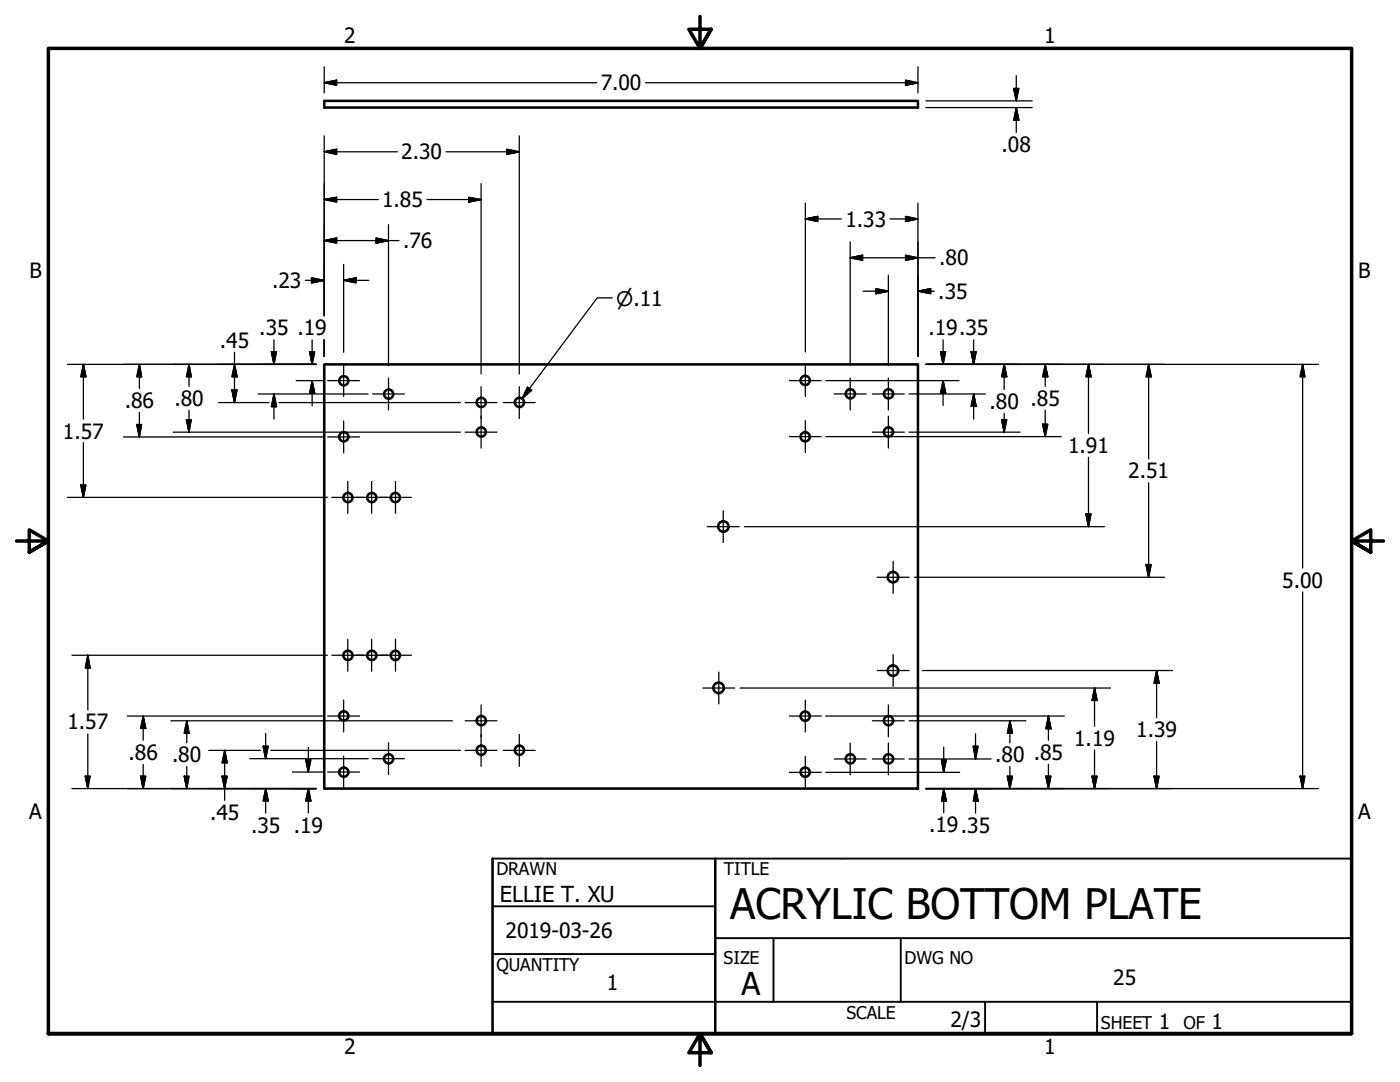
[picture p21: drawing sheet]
<svg xmlns="http://www.w3.org/2000/svg" width="279mm" height="216mm" viewBox="0 0 279 216" stroke-linecap="round" stroke-linejoin="round" font-family="sans-serif">
<defs><g id="words">
<text font-size="8.4" x="145.7" y="183.5">ACRYLIC BOTTOM PLATE</text>
<text font-size="6.3" x="148" y="198.6">A</text>
<text font-size="4.4" x="99.8" y="180">ELLIE T. XU</text>
<g font-size="4.2">
<text x="68.7" y="8.6">2</text>
<text x="208.4" y="8.6">1</text>
<text x="119.9" y="18">7.00</text>
<text x="80.1" y="31.8">2.30</text>
<text x="199.9" y="30.3">.08</text>
<text x="76.3" y="41.3">1.85</text>
<text x="168.7" y="45.2">1.33</text>
<text x="80.5" y="49.5">.76</text>
<text x="187.5" y="53">.80</text>
<text x="5.9" y="55.5">B</text>
<text x="54.3" y="57.5">.23</text>
<text x="187.3" y="59.6">.35</text>
<text x="271.1" y="55.5">B</text>
<text x="43.9" y="69.5">.45</text>
<text x="51.8" y="66.9">.35 .19</text>
<text x="185.3" y="66.9">.19.35</text>
<text x="24.9" y="81.5">.86</text>
<text x="34.8" y="81">.80</text>
<text x="197.5" y="81.6">.80 .85</text>
<text x="12.6" y="87.5">1.57</text>
<text x="213.2" y="90.4">1.91</text>
<text x="225.2" y="95.4">2.51</text>
<text x="255.9" y="117.3">5.00</text>
<text x="13.5" y="145.5">1.57</text>
<text x="214.4" y="148.8">1.19</text>
<text x="226.8" y="147.1">1.39</text>
<text x="25.7" y="151.6">.86 .80</text>
<text x="198.6" y="152.1">.80 .85</text>
<text x="5.8" y="163.4">A</text>
<text x="41.9" y="163.6">.45</text>
<text x="50.1" y="166.2">.35 .19</text>
<text x="185.4" y="166.1">.19.35</text>
<text x="271" y="163.4">A</text>
<text x="100.9" y="187.3">2019-03-26</text>
<text x="121.1" y="197.6">1</text>
<text x="222.2" y="196.5">25</text>
<text x="189.7" y="204.9">2/3</text>
<text x="231.3" y="205.4">1</text>
<text x="241.8" y="205.4">1</text>
<text x="68.7" y="210.3">2</text>
<text x="208.4" y="210.3">1</text>
</g>
<text font-size="4" x="123" y="61">⌀.11</text>
<g font-size="3.5">
<text x="99.1" y="174.6">DRAWN</text>
<text x="144.5" y="174.6">TITLE</text>
<text x="99.1" y="193.8">QUANTITY</text>
<text x="144.4" y="192.3">SIZE</text>
<text x="180.5" y="192.3">DWG NO</text>
<text x="168.9" y="203.3">SCALE</text>
<text x="219.7" y="205.4">SHEET</text>
<text x="236.2" y="205.4">OF</text>
</g>
</g></defs>
<!-- layer: Visible (ANSI) -->
<g fill="none" stroke="#000" stroke-width=".51">
<path d="M64.7 20.1h118.5v1.4h-118.5zM64.7 72.7h118.5v84.7h-118.5z"/>
<circle cx="68.6" cy="76" r=".92"/>
<circle cx="77.6" cy="78.6" r=".92"/>
<circle cx="160.7" cy="75.9" r=".92"/>
<circle cx="169.7" cy="78.6" r=".92"/>
<circle cx="177.3" cy="78.6" r=".92"/>
<circle cx="68.6" cy="87.2" r=".92"/>
<circle cx="69.4" cy="99.3" r=".92"/>
<circle cx="74.2" cy="99.3" r=".92"/>
<circle cx="78.9" cy="99.3" r=".92"/>
<circle cx="96" cy="80.3" r=".92"/>
<circle cx="96" cy="86.2" r=".92"/>
<circle cx="103.7" cy="80.3" r=".92"/>
<circle cx="160.7" cy="87.2" r=".92"/>
<circle cx="177.3" cy="86.2" r=".92"/>
<circle cx="144.4" cy="105.1" r="1.05"/>
<circle cx="178.2" cy="115.2" r="1.05"/>
<circle cx="69.4" cy="130.8" r=".92"/>
<circle cx="74.2" cy="130.8" r=".92"/>
<circle cx="78.9" cy="130.8" r=".92"/>
<circle cx="143.4" cy="137.3" r="1.05"/>
<circle cx="178.2" cy="133.8" r="1.05"/>
<circle cx="68.6" cy="154.1" r=".92"/>
<circle cx="68.6" cy="142.8" r=".92"/>
<circle cx="77.6" cy="151.4" r=".92"/>
<circle cx="96" cy="149.7" r=".92"/>
<circle cx="96" cy="143.8" r=".92"/>
<circle cx="103.7" cy="149.7" r=".92"/>
<circle cx="160.7" cy="154.1" r=".92"/>
<circle cx="160.7" cy="142.9" r=".92"/>
<circle cx="169.7" cy="151.4" r=".92"/>
<circle cx="177.3" cy="151.4" r=".92"/>
<circle cx="177.3" cy="143.8" r=".92"/>
</g>
<!-- layer: Border (ANSI) -->
<path d="M139.7 3.3v6.4l-2.2-3.9h4.4l-2.2 3.9 2.2-3.9M3.3 107.9h6.4l-3.9-2.2v4.5l3.9-2.3-3.9 2.3M276.1 107.9h-6.4l3.9-2.2v4.5l-3.9-2.3 3.9 2.3M9.7 206.2v-196.5h260v196.5h-260h260M141.9 210.1l-2.2-3.9 2.2 3.9h-4.4l2.2-3.9v6.4" fill="none" stroke="#000" stroke-width=".7"/>
<!-- layer: Title (ANSI) -->
<path d="M98.3 171.3v34.9h171.4v-34.9M142.7 171.3v34.9" fill="none" stroke="#000" stroke-width=".51"/>
<path d="M98.3 171.3h171.4M98.3 199.9h171.4M98.3 180.8h44.4M98.3 190.4h44.4M142.7 187.2h127M154.4 187.2v12.7M179.8 187.2v12.7M196.6 199.9v6.3M218.9 199.9v6.3" fill="none" stroke="#000" stroke-width=".38"/>
<!-- layer: Dimension (ANSI) -->
<g fill="none" stroke="#000" stroke-width=".25">
<path d="M64.7 16.5l2.5-.5v1zM64.7 16.5h54.4M64.7 13.3v5.2M128.8 16.5h54.4M180.7 16l2.5 .5-2.5 .5zM183.2 13.3v5.2M202.3 17.7h1l-.5 2.4zM202.8 15.1v5M64.7 39.8l2.5-.4v.9zM64.7 30.3l2.5-.5v1zM64.7 27.1v35.9M64.7 39.8h10.8"/>
<path d="M64.7 30.3h14.6M85.2 39.8h10.8M89 30.3h14.6M93.5 39.4l2.5 .4-2.5 .5zM96 36.6v38M101.2 29.8l2.4 .5-2.4 .5zM103.6 27.1v47.5M184.8 20.1h21.2M184.8 21.5h21.2M202.8 21.5l.5 2.5h-1zM202.8 21.5v4.9M61 55.9h3.7"/>
<path d="M62.2 55.4l2.5 .5-2.5 .6zM64.7 48l2.5-.5v1zM64.7 48h14.9M68.6 55.9l2.5-.5v1.1zM68.6 55.9h5M68.6 52.8v17.5M75.1 47.5l2.4 .5-2.4 .5zM77.5 44.8v28.2M122.2 59.4h-3l-15 20.2M160.7 43.7l2.5-.5v1zM160.7 43.7h7.2M160.7 40.5v29.7"/>
<path d="M169.7 51.4l2.4-.5v1zM169.7 51.4h16.9M169.7 48.3v24.6M172.3 58.1h5M174.8 57.6l2.5 .5-2.5 .5zM177.3 54.9v18M177.6 43.7h5.6M180.7 50.9l2.5 .5-2.5 .5zM180.7 43.2l2.5 .5-2.5 .5zM183.2 58.1l2.5-.5v1zM183.2 40.5v30.6M183.2 58.1h3.2"/>
<path d="M13.5 72.7h49.6M16.6 72.7l.5 2.5h-1zM16.6 72.7v10.9M27.8 72.7l.5 2.5h-1zM27.8 72.7v4.8M37.7 72.7l.5 2.5h-1zM37.7 72.7v4.4M46.3 77.8h1l-.5 2.5zM46.8 72.7l.5 2.5h-1zM46.8 70.3v10M51.5 78.6h17M54.2 70.2h1l-.5 2.5z"/>
<path d="M54.7 78.6l.5 2.6h-1zM54.7 67.8v4.9M54.7 78.6v5M59.1 75.9h5.4M61.8 70.2h1l-.5 2.5zM62.3 75.9l.5 2.6h-1zM62.3 67.8v4.9M62.3 75.9v5.1M64.7 67.8v3.3M68.7 78.6h4.8M105.3 77.3l.8 .6-1.9 1.7zM164.8 75.9h4.7"/>
<path d="M169.8 75.9h7.4M177.4 75.9h14M181.4 78.6h15.3M184.8 72.7h78.3M187.7 70.2h1l-.5 2.5zM188.2 75.9l.5 2.5h-1zM188.2 67.8v4.9M188.2 75.9v5M193.8 70.2h1l-.5 2.5zM194.3 78.6l.5 2.5h-1zM194.3 67.8v4.9M194.3 78.6v5"/>
<path d="M200.4 72.7l.5 2.5h-1zM200.4 72.7v5M208.6 72.7l.5 2.5h-1zM208.6 72.7v4.4M217.2 72.7l.5 2.5h-1zM217.2 72.7v13.8M229.2 72.7l.5 2.5h-1zM229.2 72.7v18.9M260 72.7l.4 2.5h-.9zM260 72.7v40.6M13.5 99.3h51.8M16.1 96.8h1l-.5 2.5z"/>
<path d="M16.6 88.3v11M24.6 87.2h39.9M27.3 84.7h1l-.5 2.5zM27.8 82.3v4.9M34.5 86.2h34M37.2 83.8h1l-.5 2.4zM37.7 81.9v4.3M43.6 80.3h10.1M55.7 80.3h21.8M68.7 86.2h23.2M77.7 80.3h14.2M164.8 87.1h12.4"/>
<path d="M177.4 87.1h34.4M181.4 86.2h22.2M199.9 83.8h1l-.5 2.4zM200.4 82.5v3.7M208.1 84.6h1l-.5 2.5zM208.6 81.9v5.2M217.2 91.2v13.9M229.2 96.3v18.9M148.6 105.1h71.8M182.5 115.2h49.9M216.7 102.6h1l-.5 2.5zM228.7 112.6h1l-.5 2.6z"/>
<path d="M260 118.1v39.3M14.4 130.7h50.9M17.5 130.7l.5 2.6h-1zM17.5 130.7v11M147.7 137.3h30.4M178.3 137.3h43.3M184.1 133.8h49.9M218.4 137.3l.5 2.5h-1zM218.4 137.3v7.6M230.8 133.8l.5 2.5h-1zM230.8 133.8v9.4M14.4 157.4h48.7"/>
<path d="M17 154.9h1l-.5 2.5zM17.5 146.4v11M25.4 142.9h39.1M28.1 154.9h1l-.5 2.5zM28.6 142.9l.5 2.5h-1zM28.6 142.9v4.8M28.6 152.5v4.9M34.1 143.8h34.4M36.8 154.9h.9l-.4 2.5zM37.3 143.8l.4 2.5h-.9zM37.3 143.8v4.4M37.3 153v4.4"/>
<path d="M41.7 149.7h10.3M44.3 154.9h1l-.5 2.5zM44.8 149.7l.5 2.5h-1zM44.8 149.7v10M49.8 151.4h18.7M52.5 148.9h1l-.5 2.5zM53 157.4l.5 2.4h-1zM53 146.4v5M53 157.4v4.8M54 149.7h23.5M58.4 154.1h6.1M61 151.6h1l-.5 2.5z"/>
<path d="M61.5 157.4l.5 2.4h-1zM61.5 149.1v5M61.5 157.4v4.8M68.7 143.8h21.6M68.7 151.4h4.8M77.7 149.7h14.2M164.8 154.1h4.7M164.8 142.9h12.4M169.8 154.1h7.4M177.4 154.1h14.1M177.4 142.9h35M181.4 151.4h16.4"/>
<path d="M181.4 143.8h23.3M184.8 157.4h78.3M187.9 151.6h.9l-.5 2.5zM188.3 157.4l.5 2.4h-.9zM188.3 149.1v5M188.3 157.4v4.8M194.2 148.9h1l-.5 2.5zM194.7 157.4l.5 2.4h-1zM194.7 146.4v5M194.7 157.4v4.8M201 154.9h1.1l-.6 2.5zM201.5 143.8l.6 2.5h-1.1z"/>
<path d="M201.5 143.8v4.4M201.5 153v4.4M208.7 154.9h1l-.5 2.5zM209.2 142.9l.5 2.5h-1zM209.2 142.9v4.8M209.2 152.5v4.9M217.9 154.9h1l-.5 2.5zM218.4 149.7v7.7M230.3 154.9h1l-.5 2.5zM230.8 148v9.4M259.5 154.9h.9l-.4 2.5z"/>
</g>
<g fill="#000" stroke="#000" stroke-width=".25">
<path d="M64.7 16.5l2.5-.5zM64.7 16.5l2.5-.5v1zM180.7 17l2.5-.5zM180.7 16l2.5 .5-2.5 .5zM202.3 17.7l.5 2.4zM202.3 17.7h1l-.5 2.4zM64.7 39.8l2.5-.4zM64.7 39.8l2.5-.4v.9zM64.7 30.3l2.5-.5zM64.7 30.3l2.5-.5v1zM101.2 30.8l2.4-.5zM101.2 29.8l2.4 .5-2.4 .5z"/>
<path d="M202.8 21.5l.5 2.5zM202.8 21.5l.5 2.5h-1zM62.2 56.5l2.5-.6zM62.2 55.4l2.5 .5-2.5 .6zM64.7 48l2.5-.5zM64.7 48l2.5-.5v1zM68.6 55.9l2.5-.5zM68.6 55.9l2.5-.5v1.1zM75.1 48.5l2.4-.5zM75.1 47.5l2.4 .5-2.4 .5zM93.5 40.3l2.5-.5zM93.5 39.4l2.5 .4-2.5 .5z"/>
<path d="M160.7 43.7l2.5-.5zM160.7 43.7l2.5-.5v1zM169.7 51.4l2.4-.5zM169.7 51.4l2.4-.5v1zM174.8 58.6l2.5-.5zM174.8 57.6l2.5 .5-2.5 .5zM180.7 51.9l2.5-.5zM180.7 50.9l2.5 .5-2.5 .5zM180.7 44.2l2.5-.5zM180.7 43.2l2.5 .5-2.5 .5zM183.2 58.1l2.5-.5zM183.2 58.1l2.5-.5v1z"/>
<path d="M16.6 72.7l.5 2.5zM16.6 72.7l.5 2.5h-1zM27.8 72.7l.5 2.5zM27.8 72.7l.5 2.5h-1zM37.7 72.7l.5 2.5zM37.7 72.7l.5 2.5h-1zM46.3 77.8l.5 2.5zM46.3 77.8h1l-.5 2.5zM46.8 72.7l.5 2.5zM46.8 72.7l.5 2.5h-1zM54.2 70.2l.5 2.5zM54.2 70.2h1l-.5 2.5z"/>
<path d="M61.8 70.2l.5 2.5zM61.8 70.2h1l-.5 2.5zM62.3 75.9l.5 2.6zM62.3 75.9l.5 2.6h-1zM105.3 77.3l-1.1 2.3zM105.3 77.3l.8 .6-1.9 1.7zM187.7 70.2l.5 2.5zM187.7 70.2h1l-.5 2.5zM188.2 75.9l.5 2.5zM188.2 75.9l.5 2.5h-1zM193.8 70.2l.5 2.5zM193.8 70.2h1l-.5 2.5z"/>
<path d="M200.4 72.7l.5 2.5zM200.4 72.7l.5 2.5h-1zM208.6 72.7l.5 2.5zM208.6 72.7l.5 2.5h-1zM217.2 72.7l.5 2.5zM217.2 72.7l.5 2.5h-1zM229.2 72.7l.5 2.5zM229.2 72.7l.5 2.5h-1zM260 72.7l.4 2.5zM260 72.7l.4 2.5h-.9zM16.1 96.8l.5 2.5zM16.1 96.8h1l-.5 2.5z"/>
<path d="M27.3 84.7l.5 2.5zM27.3 84.7h1l-.5 2.5zM37.2 83.8l.5 2.4zM37.2 83.8h1l-.5 2.4zM54.7 78.6l.5 2.6zM54.7 78.6l.5 2.6h-1zM194.3 78.6l.5 2.5zM194.3 78.6l.5 2.5h-1zM199.9 83.8l.5 2.4zM199.9 83.8h1l-.5 2.4zM208.1 84.6l.5 2.5zM208.1 84.6h1l-.5 2.5z"/>
<path d="M216.7 102.6l.5 2.5zM216.7 102.6h1l-.5 2.5zM228.7 112.6l.5 2.6zM228.7 112.6h1l-.5 2.6zM17.5 130.7l.5 2.6zM17.5 130.7l.5 2.6h-1zM218.4 137.3l.5 2.5zM218.4 137.3l.5 2.5h-1zM230.8 133.8l.5 2.5zM230.8 133.8l.5 2.5h-1zM17 154.9l.5 2.5zM17 154.9h1l-.5 2.5z"/>
<path d="M28.1 154.9l.5 2.5zM28.1 154.9h1l-.5 2.5zM28.6 142.9l.5 2.5zM28.6 142.9l.5 2.5h-1zM36.8 154.9l.5 2.5zM36.8 154.9h.9l-.4 2.5zM37.3 143.8l.4 2.5zM37.3 143.8l.4 2.5h-.9zM44.3 154.9l.5 2.5zM44.3 154.9h1l-.5 2.5zM44.8 149.7l.5 2.5zM44.8 149.7l.5 2.5h-1z"/>
<path d="M52.5 148.9l.5 2.5zM52.5 148.9h1l-.5 2.5zM53 157.4l.5 2.4zM53 157.4l.5 2.4h-1zM61 151.6l.5 2.5zM61 151.6h1l-.5 2.5zM61.5 157.4l.5 2.4zM61.5 157.4l.5 2.4h-1zM187.9 151.6l.4 2.5zM187.9 151.6h.9l-.5 2.5zM188.3 157.4l.5 2.4zM188.3 157.4l.5 2.4h-.9z"/>
<path d="M194.2 148.9l.5 2.5zM194.2 148.9h1l-.5 2.5zM194.7 157.4l.5 2.4zM194.7 157.4l.5 2.4h-1zM201 154.9l.5 2.5zM201 154.9h1.1l-.6 2.5zM201.5 143.8l.6 2.5zM201.5 143.8l.6 2.5h-1.1zM208.7 154.9l.5 2.5zM208.7 154.9h1l-.5 2.5zM209.2 142.9l.5 2.5zM209.2 142.9l.5 2.5h-1z"/>
<path d="M217.9 154.9l.5 2.5zM217.9 154.9h1l-.5 2.5zM230.3 154.9l.5 2.5zM230.3 154.9h1l-.5 2.5zM259.5 154.9l.5 2.5zM259.5 154.9h.9l-.4 2.5z"/>
</g>
<!-- layer: Center Mark (ANSI) -->
<g fill="none" stroke="#000" stroke-width=".25">
<path d="M65.4 75.9h6.4M68.6 72.8v6.3M74.4 78.6h6.3M77.5 75.4v6.4M96 77.2v6.3M103.6 77.2v6.3M157.5 75.9h6.4M160.7 72.8v6.3M166.5 78.6h6.3M169.7 75.4v6.4M174.1 78.6h6.4M177.3 75.4v6.4"/>
<path d="M65.4 87.2h6.4M66.2 99.3h6.4M68.6 84v6.4M69.4 96.1v6.3M71 99.3h6.3M74.2 96.1v6.3M75.8 99.3h6.3M78.9 96.1v6.3M92.8 86.2h6.4M92.8 80.3h6.4M96 83.1v6.3M100.5 80.3h6.3"/>
<path d="M157.5 87.1h6.4M160.7 83.9v6.4M174.1 86.2h6.4M177.3 83.1v6.3M141.2 105.1h6.3M144.3 101.9v6.4M175.1 115.2h6.3M178.2 112v6.4M66.2 130.7h6.4M68.6 139.7v6.3M69.4 127.6v6.3M71 130.7h6.3"/>
<path d="M74.2 127.6v6.3M75.8 130.7h6.3M78.9 127.6v6.3M140.3 137.3h6.3M143.4 134.1v6.4M160.7 139.7v6.3M175.1 133.8h6.3M178.2 130.6v6.4M65.4 154.1h6.4M65.4 142.9h6.4M68.6 150.9v6.3M74.4 151.4h6.3"/>
<path d="M77.5 148.2v6.4M92.8 143.8h6.4M92.8 149.7h6.4M96 140.7v6.3M96 146.6v6.3M100.5 149.7h6.3M103.6 146.6v6.3M157.5 154.1h6.4M157.5 142.9h6.4M160.7 150.9v6.4M166.5 151.4h6.3M169.7 148.3v6.3"/>
<path d="M174.1 143.8h6.4M174.1 151.4h6.4M177.3 140.7v6.3M177.3 148.3v6.3"/>
</g>
<use href="#words"/>
</svg>
